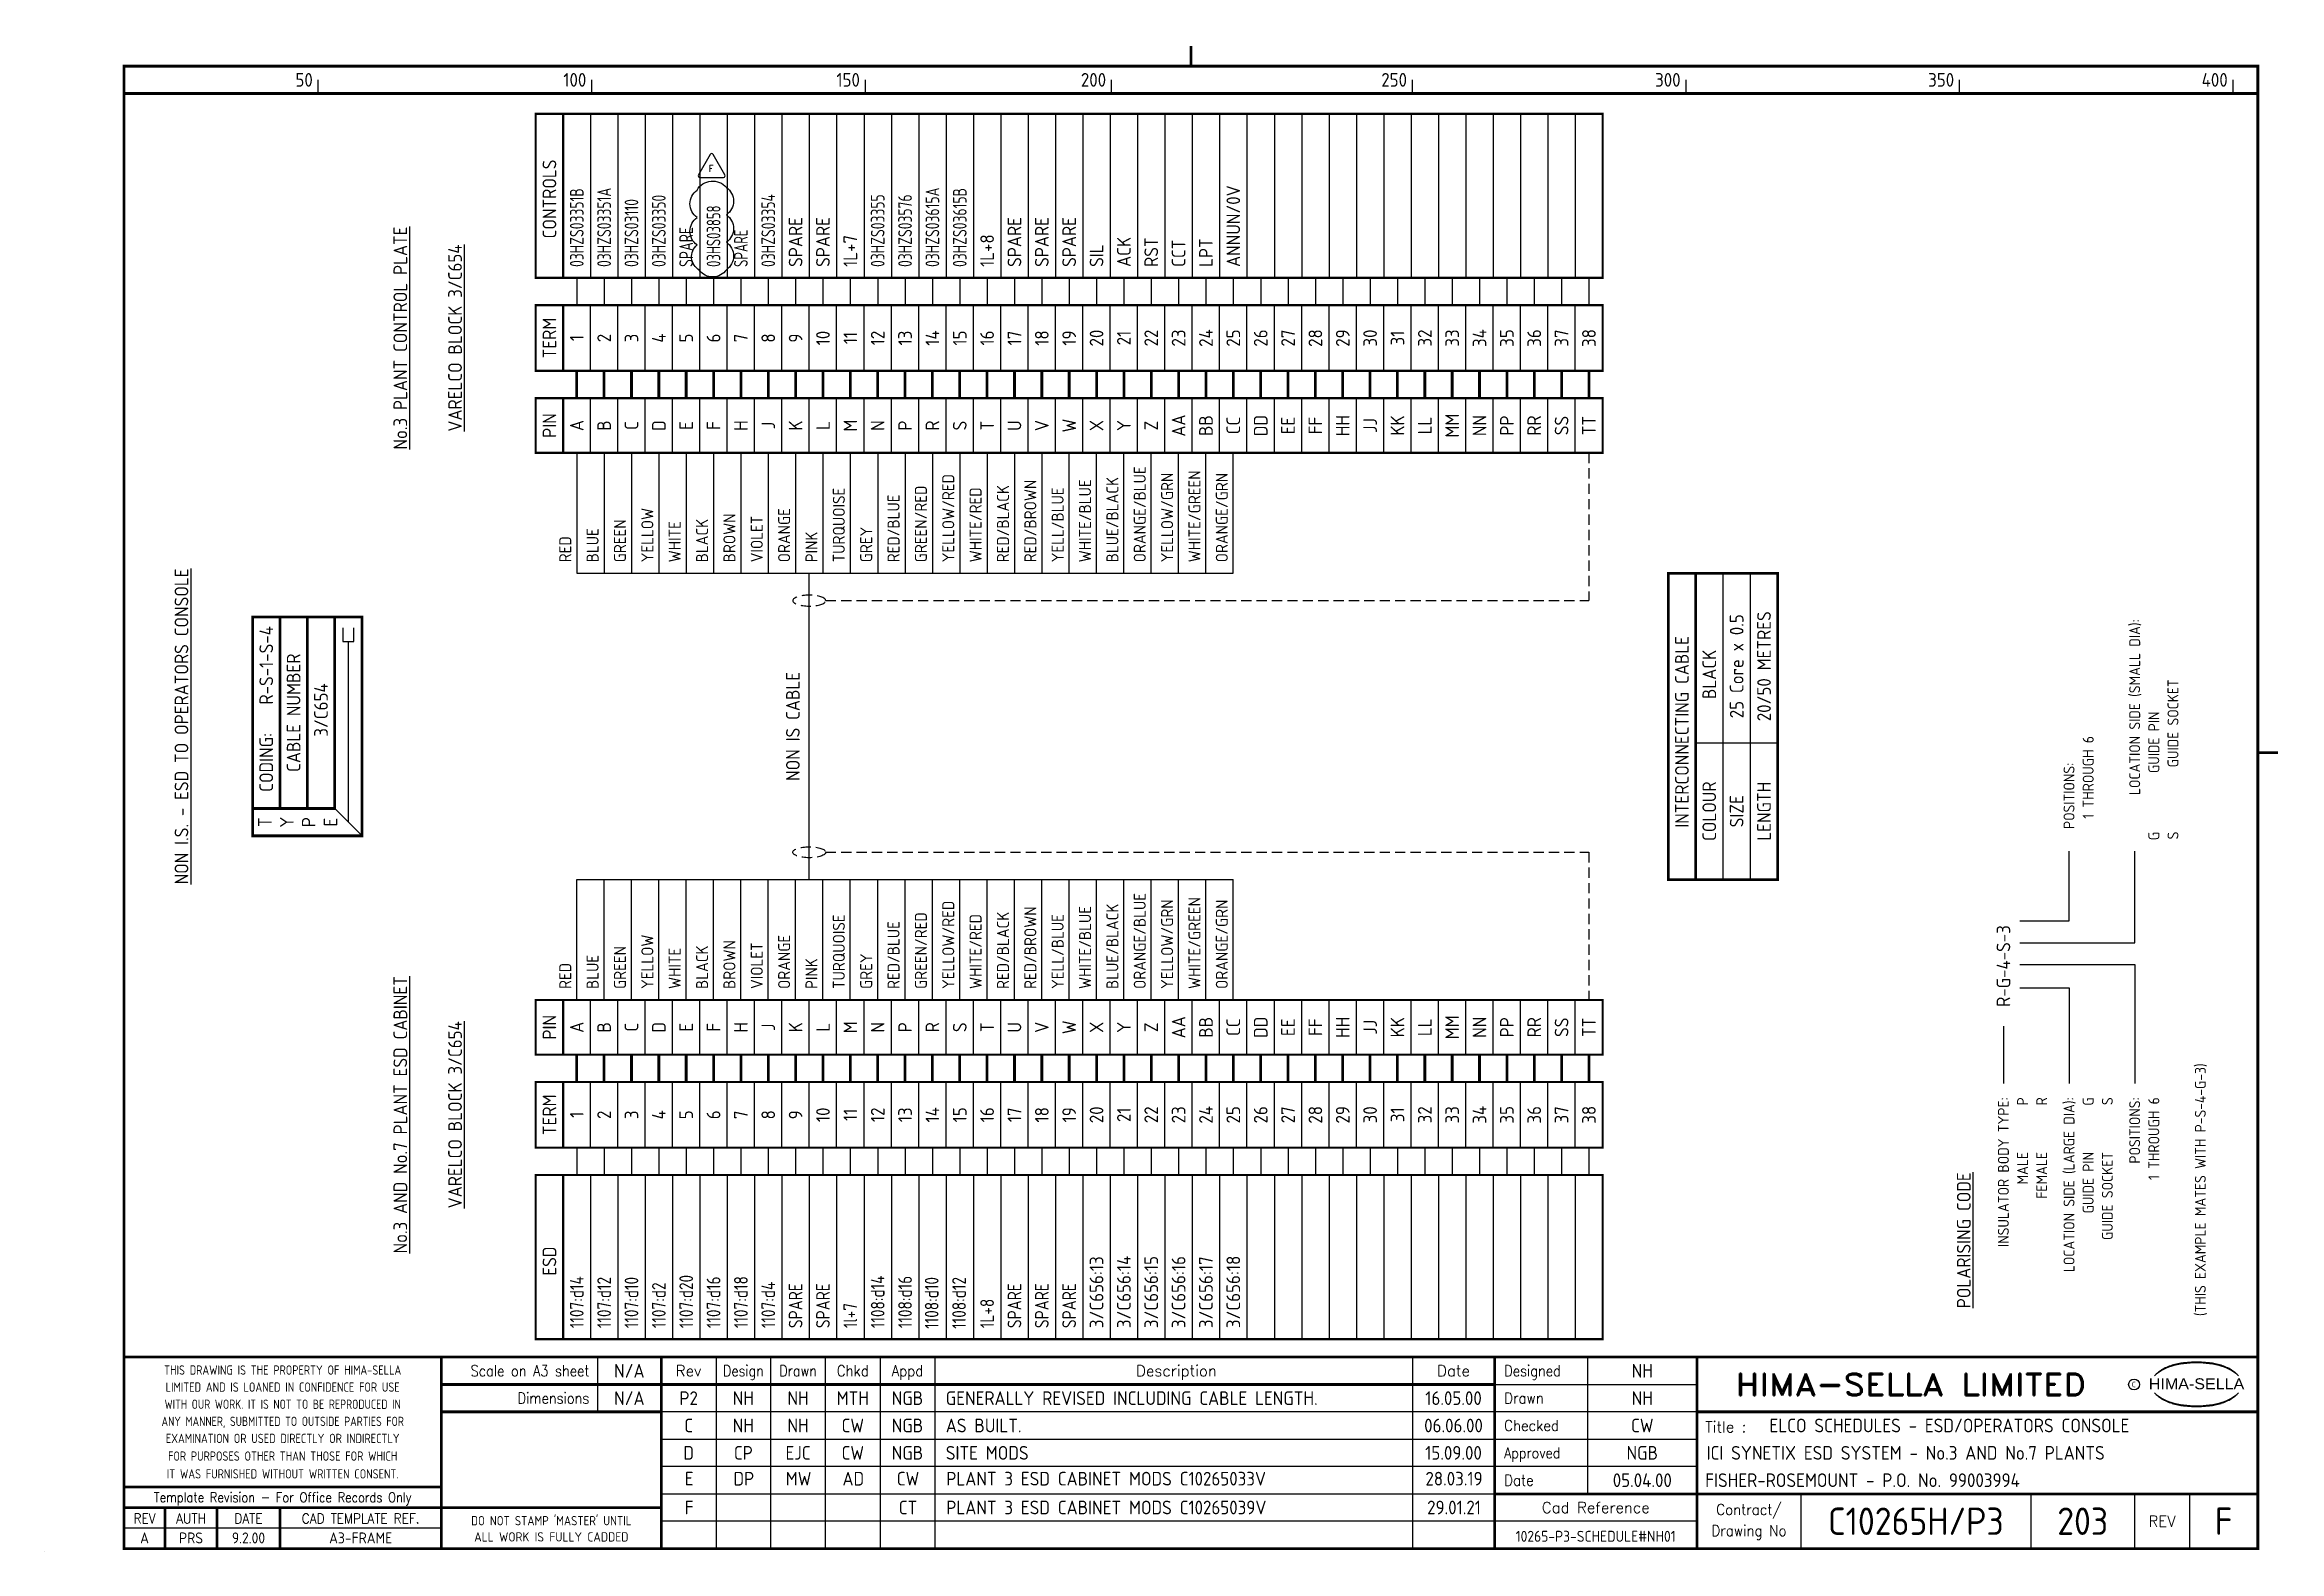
# Model space of a CAD drawing. Extents: x 0 to 408, y 0 to 275.
import ezdxf
from ezdxf.enums import TextEntityAlignment as Align

# ---------------------------------------------------------------- set-up
doc = ezdxf.new("R2010")
doc.units = 0
doc.header["$LTSCALE"] = 0.25
doc.header["$MEASUREMENT"] = 0
doc.linetypes.add('HIDDEN', pattern=[0.375, 0.25, -0.125])
doc.layers.get('0').update_dxf_attribs({"color": 41, "linetype": 'CONTINUOUS'})
for name, color, linetype in [('00-DRG_FRAME', 12, 'CONTINUOUS'), ('01-DRAW', 7, 'CONTINUOUS'), ('04-OUTLINE', 6, 'CONTINUOUS'), ('203', 7, 'CONTINUOUS'), ('203-TEXT', 2, 'CONTINUOUS')]:
    doc.layers.add(name, color=color, linetype=linetype)
doc.styles.add('ARIAL', font='arial.ttf', dxfattribs={"height": 2.5})
doc.styles.add('ISO', font='iso.shx', dxfattribs={"height": 2.5})
doc.styles.add('ROMAND', font='ROMAND')
doc.styles.add('ROMANS', font='romans.shx', dxfattribs={"width": 0.8})

msp = doc.modelspace()

# ---------------------------------------------------------------- texts
at = {"layer": '00-DRG_FRAME', "style": 'ISO'}
for s, p in [('50', (49, 267.75)), ('100', (99, 267.75)), ('150', (149, 267.75)), ('200', (194, 267.75)), ('250', (249, 267.75)), ('300', (299, 267.75)), ('350', (349, 267.75)), ('400', (399, 267.75))]:
    msp.add_text(s, height=2.5, dxfattribs=at).set_placement(p, align=Align.RIGHT)
at = {"layer": '00-DRG_FRAME', "color": 3, "style": 'ISO'}
for s, width, p in [('THIS DRAWING IS THE PROPERTY OF HIMA-SELLA', 0.9, (43.5, 33.14)), ("DO NOT STAMP 'MASTER' UNTIL", 0.95, (92.6, 5.77))]:
    msp.add_text(s, height=1.7, dxfattribs=dict(at, width=width)).set_placement(p, align=Align.MIDDLE)
at = {"layer": '00-DRG_FRAME', "color": 4, "style": 'ROMAND', "width": 0.87}
for s, p in [('Scale on A3 sheet', (99.54, 32)), ('Dimensions', (99.54, 27.01))]:
    msp.add_text(s, height=2, dxfattribs=at).set_placement(p, align=Align.RIGHT)
at = {"layer": '00-DRG_FRAME', "color": 4, "style": 'ROMAND'}
for s, p in [('Rev', (117.7, 32)), ('Description', (206.85, 32)), ('Date', (257.5, 32))]:
    msp.add_text(s, height=2, dxfattribs=at).set_placement(p, align=Align.CENTER)
for s, width, p in [('Design', 0.85, (127.7, 32)), ('Drawn', 0.85, (137.7, 32)), ('Chkd', 0.9, (147.7, 32)), ('Appd', 0.9, (157.7, 32))]:
    msp.add_text(s, height=2, dxfattribs=dict(at, width=width)).set_placement(p, align=Align.CENTER)
for s, width, p in [('Designed', 0.87, (266.75, 32)), ('Drawn', 0.9, (266.75, 27)), ('Checked', 0.9, (266.75, 22)), ('Approved', 0.85, (266.75, 17)), ('Date', 0.9, (266.75, 12))]:
    msp.add_text(s, height=2, dxfattribs=dict(at, width=width)).set_placement(p)
at = {"layer": '00-DRG_FRAME', "color": 3, "style": 'ISO'}
for s, width, p in [('LIMITED AND IS LOANED IN CONFIDENCE FOR USE', 0.9, (43.5, 30.02)), ('ANY MANNER, SUBMITTED TO OUTSIDE PARTIES FOR', 0.87, (43.5, 23.76)), ('WITH OUR WORK. IT IS NOT TO BE REPRODUCED IN', 0.87, (43.5, 26.89)), ('EXAMINATION OR USED DIRECTLY OR INDIRECTLY', 0.9, (43.5, 20.64)), ('FOR PURPOSES OTHER THAN THOSE FOR WHICH', 0.9, (43.5, 17.41)), ('IT WAS FURNISHED WITHOUT WRITTEN CONSENT.', 0.9, (43.5, 14.16))]:
    msp.add_text(s, height=1.7, dxfattribs=dict(at, width=width)).set_placement(p, align=Align.MIDDLE_CENTER)
at = {"layer": '00-DRG_FRAME', "style": 'ROMAND', "width": 1.15}
msp.add_text('HIMA-SELLA LIMITED', height=4, dxfattribs=at).set_placement((341.1, 30.5), align=Align.MIDDLE)
at = {"layer": '00-DRG_FRAME', "color": 3, "style": 'ISO', "width": 0.9}
msp.add_text('C', height=1, dxfattribs=at).set_placement((381.84, 30), align=Align.CENTER)
at = {"layer": '00-DRG_FRAME', "style": 'ARIAL', "width": 1.05}
msp.add_text('HIMA-SELLA', height=2, dxfattribs=at).set_placement((393.3, 29.63), align=Align.CENTER)
at = {"layer": '00-DRG_FRAME', "color": 4, "style": 'ROMAND'}
msp.add_text('Title :', height=2, dxfattribs=at).set_placement((303.5, 21.75))
for s, height, width, p in [('Template Revision - For Office Records Only', 1.8, 0.85, (43.5, 9.62)), ('Contract/', 2, 0.9, (311.5, 7.5)), ('REV', 1.8, 0.9, (18.25, 6)), ('AUTH', 1.8, 0.9, (26.75, 6)), ('DATE', 1.8, 0.9, (37.25, 6)), ('CAD TEMPLATE REF.', 1.8, 0.9, (57.75, 6)), ('Drawing No', 2, 0.9, (311.5, 3.5))]:
    msp.add_text(s, height=height, dxfattribs=dict(at, width=width)).set_placement(p, align=Align.MIDDLE)
for s, p in [('Cad Reference', (283.5, 8)), ('REV', (387, 5.5))]:
    msp.add_text(s, height=2, dxfattribs=at).set_placement(p, align=Align.MIDDLE)
at = {"layer": '00-DRG_FRAME', "color": 41, "style": 'ISO'}
for s, p in [('A', (18.25, 1.45)), ('PRS', (26.75, 1.45)), ('9.2.00', (37.25, 1.45)), ('A3-FRAME', (57.75, 1.45))]:
    msp.add_text(s, height=2, dxfattribs=at).set_placement(p, align=Align.CENTER)
at = {"layer": '00-DRG_FRAME', "color": 3, "style": 'ISO'}
msp.add_text('ALL WORK IS FULLY CADDED', height=1.7, dxfattribs=at).set_placement((92.6, 2.64), align=Align.MIDDLE_CENTER)
at = {"layer": '04-OUTLINE', "style": 'ROMANS', "width": 0.95}
msp.add_text('F', height=1.21, dxfattribs=at).set_placement((121.79, 252.77), align=Align.MIDDLE)
at = {"layer": '203-TEXT', "style": 'ISO'}
for s, p in [('CONTROLS', (92.25, 247.22)), ('%%UNo.3 PLANT CONTROL PLATE', (65, 221.8)), ('%%UVARELCO BLOCK 3/C654', (75, 221.8)), ('PIN', (92.25, 205.8)), ('%%UNON I.S. - ESD TO OPERATORS CONSOLE', (25, 150.8)), ('NON IS CABLE', (136.75, 150.8)), ('R-G-4-S-3', (358, 107)), ('%%UNo.3 AND No.7 PLANT ESD CABINET', (65, 79.8)), ('%%UVARELCO BLOCK 3/C654', (75, 79.8)), ('PIN', (92.25, 95.8)), ('ESD', (92.25, 53.05))]:
    msp.add_text(s, height=2.5, rotation=90, dxfattribs=at).set_placement(p, align=Align.MIDDLE)
for s, width, p in [('03HZS03351A', 0.8, (103.5, 234.8)), ('03HZS03615A', 0.8, (163.5, 234.8)), ('03HZS03351B', 0.8, (98.5, 234.8)), ('03HZS03110', 0.8, (108.5, 234.8)), ('03HZS03350', 0.8, (113.5, 234.8)), ('03HS03858', 0.75, (123.5, 234.8)), ('03HZS03354', 0.8, (133.5, 234.8)), ('03HZS03355', 0.8, (153.5, 234.8)), ('03HZS03576', 0.8, (158.5, 234.8)), ('03HZS03615B', 0.8, (168.5, 234.8)), ('SPARE', 0.8, (118.5, 234.8)), ('SPARE', 0.75, (128.5, 234.8)), ('1107:d14', 0.9, (98.5, 40.8)), ('1107:d12', 0.9, (103.5, 40.8)), ('1107:d10', 0.9, (108.5, 40.8)), ('1107:d20', 0.9, (118.5, 40.8)), ('1107:d16', 0.9, (123.5, 40.8)), ('1107:d18', 0.9, (128.5, 40.8)), ('1107:d4', 0.9, (133.5, 40.8)), ('1108:d14', 0.9, (153.5, 40.8)), ('1108:d16', 0.9, (158.5, 40.8)), ('1108:d10', 0.9, (163.37, 40.67)), ('1108:d12', 0.9, (168.37, 40.67)), ('1107:d2', 0.9, (113.5, 40.8)), ('SPARE', 0.9, (138.5, 40.8)), ('SPARE', 0.9, (143.5, 40.8)), ('1l+7', 0.9, (148.5, 40.8)), ('1L+8', 0.9, (173.5, 40.8)), ('SPARE', 0.9, (178.5, 40.8)), ('SPARE', 0.9, (183.5, 40.8)), ('SPARE', 0.9, (188.5, 40.8))]:
    msp.add_text(s, height=2.5, rotation=90, dxfattribs=dict(at, width=width)).set_placement(p)
for s, height, p in [('ANNUN/0V', 2.5, (218.5, 234.8)), ('SPARE', 2.5, (138.5, 234.8)), ('SPARE', 2.5, (143.5, 234.8)), ('SPARE', 2.5, (178.5, 234.8)), ('SPARE', 2.5, (183.5, 234.8)), ('SPARE', 2.5, (188.5, 234.8)), ('1L+7', 2.5, (148.5, 234.8)), ('1L+8', 2.5, (173.5, 234.8)), ('SIL', 2.5, (193.5, 234.8)), ('ACK', 2.5, (198.5, 234.8)), ('RST', 2.5, (203.5, 234.8)), ('CCT', 2.5, (208.5, 234.8)), ('LPT', 2.5, (213.5, 234.8)), ('YELLOW/RED', 2.2, (166.25, 180.8)), ('BLUE/BLACK', 2.2, (196.25, 180.8)), ('ORANGE/BLUE', 2.2, (201.25, 180.8)), ('YELLOW/GRN', 2.2, (206.25, 180.8)), ('WHITE/GREEN', 2.2, (211.25, 180.8)), ('ORANGE/GRN', 2.2, (216.25, 180.8)), ('TURQUOISE', 2.2, (146.25, 180.8)), ('RED/BLUE', 2.2, (156.25, 180.8)), ('GREEN/RED', 2.2, (161.25, 180.8)), ('WHITE/RED', 2.2, (171.25, 180.8)), ('RED/BLACK', 2.2, (176.25, 180.8)), ('RED/BROWN', 2.2, (181.25, 180.8)), ('YELL/BLUE', 2.2, (186.25, 180.8)), ('WHITE/BLUE', 2.2, (191.25, 180.8)), ('GREEN', 2.2, (106.25, 180.8)), ('YELLOW', 2.2, (111.25, 180.8)), ('WHITE', 2.2, (116.25, 180.8)), ('BLACK', 2.2, (121.25, 180.8)), ('BROWN', 2.2, (126.25, 180.8)), ('VIOLET', 2.2, (131.25, 180.8)), ('ORANGE', 2.2, (136.25, 180.8)), ('RED', 2.2, (96.25, 180.8)), ('BLUE', 2.2, (101.25, 180.8)), ('PINK', 2.2, (141.25, 180.8)), ('GREY', 2.2, (151.25, 180.8)), ('YELLOW/RED', 2.2, (166.25, 102.8)), ('ORANGE/BLUE', 2.2, (201.25, 102.8)), ('YELLOW/GRN', 2.2, (206.25, 102.8)), ('WHITE/GREEN', 2.2, (211.25, 102.8)), ('ORANGE/GRN', 2.2, (216.25, 102.8)), ('TURQUOISE', 2.2, (146.25, 102.8)), ('RED/BLUE', 2.2, (156.25, 102.8)), ('GREEN/RED', 2.2, (161.25, 102.8)), ('WHITE/RED', 2.2, (171.25, 102.8)), ('RED/BLACK', 2.2, (176.25, 102.8)), ('RED/BROWN', 2.2, (181.25, 102.8)), ('YELL/BLUE', 2.2, (186.25, 102.8)), ('WHITE/BLUE', 2.2, (191.25, 102.8)), ('BLUE/BLACK', 2.2, (196.25, 102.8)), ('GREEN', 2.2, (106.25, 102.8)), ('YELLOW', 2.2, (111.25, 102.8)), ('BLACK', 2.2, (121.25, 102.8)), ('BROWN', 2.2, (126.25, 102.8)), ('VIOLET', 2.2, (131.25, 102.8)), ('ORANGE', 2.2, (136.25, 102.8)), ('RED', 2.2, (96.25, 102.8)), ('BLUE', 2.2, (101.25, 102.8)), ('WHITE', 2.2, (116.25, 102.8)), ('PINK', 2.2, (141.25, 102.8)), ('GREY', 2.2, (151.25, 102.8)), (' %%UPOLARISING CODE', 2.5, (352, 43)), ('3/C656:13', 2.5, (193.5, 40.8)), ('3/C656:14', 2.5, (198.5, 40.8)), ('3/C656:15', 2.5, (203.5, 40.8)), ('3/C656:16', 2.5, (208.5, 40.8)), ('3/C656:17', 2.5, (213.5, 40.8)), ('3/C656:18', 2.5, (218.5, 40.8))]:
    msp.add_text(s, height=height, rotation=90, dxfattribs=at).set_placement(p)
for s, p in [('TERM', (92.25, 221.8)), ('1', (97.25, 221.8)), ('2', (102.25, 221.8)), ('3', (107.25, 221.8)), ('4', (112.25, 221.8)), ('5', (117.25, 221.8)), ('6', (122.25, 221.8)), ('7', (127.25, 221.8)), ('8', (132.25, 221.8)), ('9', (137.25, 221.8)), ('10', (142.25, 221.8)), ('11', (147.25, 221.8)), ('12', (152.25, 221.8)), ('13', (157.25, 221.8)), ('14', (162.25, 221.8)), ('15', (167.25, 221.8)), ('16', (172.25, 221.8)), ('17', (177.25, 221.8)), ('18', (182.25, 221.8)), ('19', (187.25, 221.8)), ('A', (97.25, 205.8)), ('B', (102.25, 205.8)), ('C', (107.25, 205.8)), ('D', (112.25, 205.8)), ('E', (117.25, 205.8)), ('F', (122.25, 205.8)), ('H', (127.25, 205.8)), ('J', (132.25, 205.8)), ('K', (137.25, 205.8)), ('L', (142.25, 205.8)), ('M', (147.25, 205.8)), ('N', (152.25, 205.8)), ('P', (157.25, 205.8)), ('R', (162.25, 205.8)), ('S', (167.25, 205.8)), ('T', (172.25, 205.8)), ('U', (177.25, 205.8)), ('V', (182.25, 205.8)), ('W', (187.25, 205.8)), ('CABLE NUMBER', (45.5, 153.3)), ('INTERCONNECTING CABLE', (299.25, 149.8)), ('COLOUR', (304.25, 135.3)), ('LENGTH', (314.25, 135.3)), ('SIZE', (309.25, 135.3)), ('T', (40.25, 133.3)), ('Y', (44.25, 133.3)), ('P', (48.25, 133.3)), ('E', (52.25, 133.3)), ('A', (97.25, 95.8)), ('B', (102.25, 95.8)), ('C', (107.25, 95.8)), ('D', (112.25, 95.8)), ('E', (117.25, 95.8)), ('F', (122.25, 95.8)), ('H', (127.25, 95.8)), ('J', (132.25, 95.8)), ('K', (137.25, 95.8)), ('L', (142.25, 95.8)), ('M', (147.25, 95.8)), ('N', (152.25, 95.8)), ('P', (157.25, 95.8)), ('R', (162.25, 95.8)), ('S', (167.25, 95.8)), ('T', (172.25, 95.8)), ('U', (177.25, 95.8)), ('V', (182.25, 95.8)), ('W', (187.25, 95.8)), ('TERM', (92.25, 79.8)), ('1', (97.25, 79.8)), ('2', (102.25, 79.8)), ('3', (107.25, 79.8)), ('4', (112.25, 79.8)), ('5', (117.25, 79.8)), ('6', (122.25, 79.8)), ('7', (127.25, 79.8)), ('8', (132.25, 79.8)), ('9', (137.25, 79.8)), ('10', (142.25, 79.8)), ('11', (147.25, 79.8)), ('12', (152.25, 79.8)), ('13', (157.25, 79.8)), ('14', (162.25, 79.8)), ('15', (167.25, 79.8)), ('16', (172.25, 79.8)), ('17', (177.25, 79.8)), ('18', (182.25, 79.8)), ('19', (187.25, 79.8))]:
    msp.add_text(s, height=2.5, rotation=90, dxfattribs=at).set_placement(p, align=Align.MIDDLE_CENTER)
for s, p in [('20', (193.5, 221.8)), ('21', (198.5, 221.8)), ('22', (203.5, 221.8)), ('23', (208.5, 221.8)), ('24', (213.5, 221.8)), ('25', (218.5, 221.8)), ('26', (223.5, 221.8)), ('27', (228.5, 221.8)), ('28', (233.5, 221.8)), ('29', (238.5, 221.8)), ('30', (243.5, 221.8)), ('31', (248.5, 221.8)), ('32', (253.5, 221.8)), ('33', (258.5, 221.8)), ('34', (263.5, 221.8)), ('35', (268.5, 221.8)), ('36', (273.5, 221.8)), ('37', (278.5, 221.8)), ('38', (283.5, 221.8)), ('X', (193.5, 205.8)), ('Y', (198.5, 205.8)), ('Z', (203.5, 205.8)), ('AA', (208.5, 205.8)), ('BB', (213.5, 205.8)), ('CC', (218.5, 205.8)), ('DD', (223.5, 205.8)), ('EE', (228.5, 205.8)), ('FF', (233.5, 205.8)), ('HH', (238.5, 205.8)), ('JJ', (243.5, 205.8)), ('KK', (248.5, 205.8)), ('LL', (253.5, 205.8)), ('MM', (258.5, 205.8)), ('NN', (263.5, 205.8)), ('PP', (268.5, 205.8)), ('RR', (273.5, 205.8)), ('SS', (278.5, 205.8)), ('TT', (283.5, 205.8)), ('20/50 METRES', (315.5, 161.8)), ('25 Core x 0.5', (310.5, 161.8)), ('BLACK', (305.5, 160.3)), ('3/C654', (51.75, 153.8)), ('X', (193.5, 95.8)), ('Y', (198.5, 95.8)), ('Z', (203.5, 95.8)), ('AA', (208.5, 95.8)), ('BB', (213.5, 95.8)), ('CC', (218.5, 95.8)), ('DD', (223.5, 95.8)), ('EE', (228.5, 95.8)), ('FF', (233.5, 95.8)), ('HH', (238.5, 95.8)), ('JJ', (243.5, 95.8)), ('KK', (248.5, 95.8)), ('LL', (253.5, 95.8)), ('MM', (258.5, 95.8)), ('NN', (263.5, 95.8)), ('PP', (268.5, 95.8)), ('RR', (273.5, 95.8)), ('SS', (278.5, 95.8)), ('TT', (283.5, 95.8)), ('20', (193.5, 79.8)), ('21', (198.5, 79.8)), ('22', (203.5, 79.8)), ('23', (208.5, 79.8)), ('24', (213.5, 79.8)), ('25', (218.5, 79.8)), ('26', (223.5, 79.8)), ('27', (228.5, 79.8)), ('28', (233.5, 79.8)), ('29', (238.5, 79.8)), ('30', (243.5, 79.8)), ('31', (248.5, 79.8)), ('32', (253.5, 79.8)), ('33', (258.5, 79.8)), ('34', (263.5, 79.8)), ('35', (268.5, 79.8)), ('36', (273.5, 79.8)), ('37', (278.5, 79.8)), ('38', (283.5, 79.8))]:
    msp.add_text(s, height=2.5, rotation=90, dxfattribs=at).set_placement(p, align=Align.CENTER)
for s, p in [('R-S-1-S-4', (41.75, 169.14)), ('CODING:', (41.75, 149.61))]:
    msp.add_text(s, height=2.5, rotation=90, dxfattribs=at).set_placement(p, align=Align.RIGHT)
for s, p in [('LOCATION SIDE (SMALL DIA):', (382, 170.39)), ('GUIDE SOCKET', (389, 159.41)), ('GUIDE PIN', (385.5, 153.52)), ('1 THROUGH 6', (373.5, 149.04)), ('POSITIONS:', (370, 144.17)), ('G', (385.5, 131.52)), ('S', (389, 131.57)), ('INSULATOR BODY TYPE:', (358, 83)), ('P', (361.5, 83)), ('R', (365, 83)), ('LOCATION SIDE (LARGE DIA):', (370, 83)), ('G', (373.5, 83)), ('S', (377, 83)), ('POSITIONS:', (382, 83)), ('1 THROUGH 6', (385.5, 83)), ('MALE', (361.5, 73)), ('FEMALE', (365, 73)), ('GUIDE PIN', (373.5, 73)), ('GUIDE SOCKET', (377, 73))]:
    msp.add_text(s, height=2, rotation=90, dxfattribs=at).set_placement(p, align=Align.MIDDLE_RIGHT)
msp.add_text('(THIS EXAMPLE MATES WITH P-S-4-G-3)', height=2, rotation=90, dxfattribs=at).set_placement((394, 43), align=Align.MIDDLE_LEFT)

# ---------------------------------------------------------------- blocks, each defined once
blk = doc.blocks.new('A3-TITLE')
at = {"style": 'ISO'}
blk.add_attdef('TITLE_1', (318.75, 21.75), '', height=2.5, dxfattribs=at)
for tag, p in [('DRGNO', (372.5, 3)), ('REV.', (398.25, 3))]:
    blk.add_attdef(tag, text='', height=5, dxfattribs=at).set_placement(p, align=Align.CENTER)
blk = doc.blocks.new('A3-REVA')
at = {"style": 'ISO'}
for tag, p in [('DESIGNED', (292, 31.75)), ('A', (117.7, 26.75)), ('DES', (127.7, 26.75)), ('DRN', (137.7, 26.75)), ('CHKD', (147.7, 26.75)), ('APPD', (157.7, 26.75)), ('DATE', (258, 26.75)), ('DRAWN', (292, 26.75)), ('CHECKED', (292, 21.75)), ('APPD', (292, 16.75)), ('DATE', (292, 11.75))]:
    blk.add_attdef(tag, text='', height=2.5, dxfattribs=at).set_placement(p, align=Align.CENTER)
blk.add_attdef('DESCRIPTION', (164.7, 26.75), '', height=2.5, dxfattribs=at)
blk = doc.blocks.new('A3-CONTRACT')
at = {"style": 'ISO'}
for tag, height, p in [('SCALE', 2.5, (106.86, 31.75)), ('DIMS', 2.5, (106.86, 26.75)), ('CAD-REF', 2.5, (282, 1.75)), ('CONTRACT', 5, (342, 3))]:
    blk.add_attdef(tag, text='', height=height, dxfattribs=at).set_placement(p, align=Align.CENTER)
for tag, p in [('TITLE_2', (303.75, 16.75)), ('TITLE_3', (303.5, 11.75))]:
    blk.add_attdef(tag, p, '', height=2.5, dxfattribs=at)
blk = doc.blocks.new('A3-REVB')
at = {"style": 'ISO'}
for tag, p in [('B', (117.7, 21.75)), ('DES', (127.7, 21.75)), ('DRN', (137.7, 21.75)), ('CHKD', (147.7, 21.75)), ('APPD', (157.7, 21.75)), ('DATE', (258, 21.75))]:
    blk.add_attdef(tag, text='', height=2.5, dxfattribs=at).set_placement(p, align=Align.CENTER)
blk.add_attdef('DESCRIPTION', (164.7, 21.75), '', height=2.5, dxfattribs=at)

# ---------------------------------------------------------------- linework, layer by layer
at = {"layer": '00-DRG_FRAME'}
for p, q in [((50, 266.5), (50, 269)), ((100, 266.5), (100, 269)), ((150, 266.5), (150, 269)), ((195, 266.5), (195, 269)), ((250, 266.5), (250, 269)), ((300, 266.5), (300, 269)), ((350, 266.5), (350, 269)), ((400, 266.5), (400, 269)), ((101.01, 35.5), (101.01, 25.5)), ((122.7, 35.5), (122.7, 0.5)), ((132.7, 0.5), (132.7, 35.5)), ((142.7, 0.5), (142.7, 35.5)), ((152.7, 35.5), (152.7, 0.5)), ((162.7, 35.5), (162.7, 0.5)), ((250, 35.5), (250, 0.5)), ((282, 35.5), (282, 10.5)), ((265, 30.5), (302, 30.5)), ((302, 25.5), (112.7, 25.5)), ((112.7, 20.5), (302, 20.5)), ((302, 15.5), (112.7, 15.5)), ((112.7, 10.5), (265, 10.5)), ((321, 10.5), (321, 0.5)), ((363, 10.5), (363, 0.5)), ((382, 0.5), (382, 10.5)), ((392, 10.5), (392, 0.5)), ((72.5, 4.25), (14.5, 4.25)), ((302, 5.5), (112.7, 5.5)), ((0, 0), (0, 0.03))]:
    msp.add_line(p, q, dxfattribs=at)
at = {"layer": '00-DRG_FRAME', "const_width": 0.5}
for points in [[(209.5, 271.5), (209.5, 275.18)], [(209.5, 271.5), (209.5, 275.18)], [(14.5, 266.5), (404.5, 266.5)], [(404.5, 146), (408.18, 146)], [(404.5, 35.5), (14.5, 35.5)], [(72.5, 0.5), (72.5, 35.5)], [(112.7, 0.5), (112.7, 35.5)], [(265, 35.5), (265, 0.5)], [(302, 0.5), (302, 35.5)], [(265, 30.5), (72.5, 30.5)], [(112.7, 25.5), (72.5, 25.5)], [(404.5, 25.5), (302, 25.5)], [(14.5, 11.75), (72.5, 11.75)], [(14.5, 8), (72.5, 8)], [(22, 0.5), (22, 8)], [(31.5, 0.5), (31.5, 8)], [(43, 0.5), (43, 8)], [(112.7, 8), (72.5, 8)], [(265, 10.5), (404.5, 10.5)]]:
    msp.add_lwpolyline(points, dxfattribs=at)
msp.add_lwpolyline([(14.5, 0.5), (404.5, 0.5), (404.5, 271.5), (14.5, 271.5)], close=True, dxfattribs=at)
at = {"layer": '00-DRG_FRAME', "color": 3}
msp.add_circle((381.88, 30.5), 1, dxfattribs=at)
for centre, radius, start, end in [((390.6, 26.83), 7.24, 106.0532, 133.5024), ((390.11, 28.1), 5.98, 122.244, 131.6154), ((389.75, 28.78), 5.21, 111.8206, 122.8668), ((391.78, 24.7), 9.76, 107.5931, 113.9452), ((393.1, 18.5), 15.94, 89.2698, 106.3911), ((392.1, 23.52), 10.99, 96.0146, 107.3203), ((393.29, 16.31), 18.28, 92.8917, 97.3734), ((393.24, 18.86), 15.73, 89.7805, 93.1738), ((393.36, 18.86), 15.73, 86.8262, 90.2195), ((393.51, 18.5), 15.94, 73.6089, 90.7302), ((393.31, 16.31), 18.28, 82.6266, 87.1083), ((394.51, 23.52), 10.99, 72.6797, 83.9854), ((394.83, 24.7), 9.76, 66.0548, 72.4069), ((396, 26.83), 7.24, 46.4976, 73.9468), ((396.85, 28.78), 5.21, 57.1332, 68.1794), ((396.49, 28.1), 5.98, 48.3846, 57.756), ((390.88, 27.01), 7.3, 130.419, 136.057), ((390.6, 34.23), 7.24, 226.4976, 253.9468), ((390.88, 34.04), 7.3, 223.943, 229.581), ((396, 34.23), 7.24, 286.0532, 313.5024), ((395.73, 27.01), 7.3, 43.943, 49.581), ((395.73, 34.04), 7.3, 310.419, 316.057), ((390.11, 32.96), 5.98, 228.3846, 237.756), ((389.75, 32.28), 5.21, 237.1332, 248.1794), ((391.78, 36.36), 9.76, 246.0548, 252.4069), ((393.1, 42.56), 15.94, 253.6089, 270.7302), ((392.1, 37.54), 10.99, 252.6797, 263.9854), ((393.29, 44.75), 18.28, 262.6266, 267.1083), ((393.24, 42.19), 15.73, 266.8262, 270.2195), ((393.51, 42.56), 15.94, 269.2698, 286.3911), ((393.36, 42.19), 15.73, 269.7805, 273.1738), ((393.31, 44.75), 18.28, 272.8917, 277.3734), ((394.51, 37.54), 10.99, 276.0146, 287.3203), ((394.83, 36.36), 9.76, 287.5931, 293.9452), ((396.85, 32.28), 5.21, 291.8206, 302.8668), ((396.49, 32.96), 5.98, 302.244, 311.6154)]:
    msp.add_arc(centre, radius, start, end, dxfattribs=at)
at = {"layer": '01-DRAW', "color": 6}
msp.add_lwpolyline([(124.59, 249.34, -0.520567), (124.59, 244.32, -0.520567), (124.59, 239.31, -0.520567), (124.59, 234.29, -0.520567), (119.65, 234.21, -0.520567), (119.24, 238.81, -0.520567), (119.24, 243.83, -0.520567), (119.24, 248.84, -0.520567)], format="xyb", close=True, dxfattribs=at)
at = {"layer": '04-OUTLINE'}
msp.add_lwpolyline([(121.64, 255.38), (119.47, 251.63, 0.57735), (119.74, 251.16), (124.07, 251.16, 0.57735), (124.34, 251.63), (122.18, 255.38, 0.57735)], format="xyb", close=True, dxfattribs=at)
at = {"layer": '203'}
for p, q in [((89.75, 262.8), (89.75, 232.8)), ((94.75, 262.8), (94.75, 232.8)), ((99.75, 262.8), (99.75, 232.8)), ((104.75, 262.8), (104.75, 232.8)), ((109.75, 262.8), (109.75, 232.8)), ((114.75, 262.8), (114.75, 232.8)), ((119.75, 262.8), (119.75, 232.8)), ((124.75, 262.8), (124.75, 232.8)), ((129.75, 262.8), (129.75, 232.8)), ((134.75, 262.8), (134.75, 232.8)), ((139.75, 262.8), (139.75, 232.8)), ((144.75, 262.8), (144.75, 232.8)), ((149.75, 262.8), (149.75, 232.8)), ((154.75, 262.8), (154.75, 232.8)), ((159.75, 262.8), (159.75, 232.8)), ((164.75, 262.8), (164.75, 232.8)), ((169.75, 262.8), (169.75, 232.8)), ((174.75, 262.8), (174.75, 232.8)), ((179.75, 262.8), (179.75, 232.8)), ((184.75, 262.8), (184.75, 232.8)), ((189.75, 262.8), (189.75, 232.8)), ((194.75, 262.8), (194.75, 232.8)), ((199.75, 262.8), (199.75, 232.8)), ((204.75, 262.8), (204.75, 232.8)), ((209.75, 262.8), (209.75, 232.8)), ((214.75, 262.8), (214.75, 232.8)), ((219.75, 262.8), (219.75, 232.8)), ((224.75, 262.8), (224.75, 232.8)), ((229.75, 262.8), (229.75, 232.8)), ((234.75, 262.8), (234.75, 232.8)), ((239.75, 262.8), (239.75, 232.8)), ((244.75, 262.8), (244.75, 232.8)), ((249.75, 262.8), (249.75, 232.8)), ((254.75, 262.8), (254.75, 232.8)), ((259.75, 262.8), (259.75, 232.8)), ((264.75, 262.8), (264.75, 232.8)), ((269.75, 262.8), (269.75, 232.8)), ((274.75, 262.8), (274.75, 232.8)), ((279.75, 262.8), (279.75, 232.8)), ((284.75, 262.8), (284.75, 237.8)), ((97.25, 232.8), (97.25, 227.8)), ((102.25, 232.8), (102.25, 227.8)), ((107.25, 232.8), (107.25, 227.8)), ((112.25, 232.8), (112.25, 227.8)), ((117.25, 232.8), (117.25, 227.8)), ((122.25, 232.8), (122.25, 227.8)), ((127.25, 232.8), (127.25, 227.8)), ((132.25, 232.8), (132.25, 227.8)), ((137.25, 232.8), (137.25, 227.8)), ((142.25, 232.8), (142.25, 227.8)), ((147.25, 232.8), (147.25, 227.8)), ((152.25, 232.8), (152.25, 227.8)), ((157.25, 232.8), (157.25, 227.8)), ((162.25, 232.8), (162.25, 227.8)), ((167.25, 232.8), (167.25, 227.8)), ((172.25, 232.8), (172.25, 227.8)), ((177.25, 232.8), (177.25, 227.8)), ((182.25, 232.8), (182.25, 227.8)), ((187.25, 232.8), (187.25, 227.8)), ((192.25, 232.8), (192.25, 227.8)), ((197.25, 232.8), (197.25, 227.8)), ((202.25, 232.8), (202.25, 227.8)), ((207.25, 232.8), (207.25, 227.8)), ((212.25, 232.8), (212.25, 227.8)), ((217.25, 232.8), (217.25, 227.8)), ((222.25, 232.8), (222.25, 227.8)), ((227.25, 232.8), (227.25, 227.8)), ((232.25, 232.8), (232.25, 227.8)), ((237.25, 232.8), (237.25, 227.8)), ((242.25, 232.8), (242.25, 227.8)), ((247.25, 232.8), (247.25, 227.8)), ((252.25, 232.8), (252.25, 227.8)), ((257.25, 232.8), (257.25, 227.8)), ((262.25, 232.8), (262.25, 227.8)), ((267.25, 232.8), (267.25, 227.8)), ((272.25, 232.8), (272.25, 227.8)), ((277.25, 232.8), (277.25, 227.8)), ((282.25, 232.8), (282.25, 227.8)), ((89.75, 215.8), (89.75, 227.8)), ((94.75, 227.8), (94.75, 215.8)), ((99.75, 215.8), (99.75, 227.8)), ((104.75, 215.8), (104.75, 227.8)), ((109.75, 215.8), (109.75, 227.8)), ((114.75, 215.8), (114.75, 227.8)), ((119.75, 215.8), (119.75, 227.8)), ((124.75, 215.8), (124.75, 227.8)), ((129.75, 215.8), (129.75, 227.8)), ((134.75, 215.8), (134.75, 227.8)), ((139.75, 215.8), (139.75, 227.8)), ((144.75, 215.8), (144.75, 227.8)), ((149.75, 215.8), (149.75, 227.8)), ((154.75, 215.8), (154.75, 227.8)), ((159.75, 215.8), (159.75, 227.8)), ((164.75, 215.8), (164.75, 227.8)), ((169.75, 215.8), (169.75, 227.8)), ((174.75, 215.8), (174.75, 227.8)), ((179.75, 215.8), (179.75, 227.8)), ((184.75, 215.8), (184.75, 227.8)), ((189.75, 215.8), (189.75, 227.8)), ((194.75, 215.8), (194.75, 227.8)), ((199.75, 215.8), (199.75, 227.8)), ((204.75, 215.8), (204.75, 227.8)), ((209.75, 215.8), (209.75, 227.8)), ((214.75, 215.8), (214.75, 227.8)), ((219.75, 215.8), (219.75, 227.8)), ((224.75, 215.8), (224.75, 227.8)), ((229.75, 215.8), (229.75, 227.8)), ((234.75, 215.8), (234.75, 227.8)), ((239.75, 215.8), (239.75, 227.8)), ((244.75, 215.8), (244.75, 227.8)), ((249.75, 215.8), (249.75, 227.8)), ((254.75, 215.8), (254.75, 227.8)), ((259.75, 215.8), (259.75, 227.8)), ((264.75, 215.8), (264.75, 227.8)), ((269.75, 215.8), (269.75, 227.8)), ((274.75, 215.8), (274.75, 227.8)), ((279.75, 215.8), (279.75, 227.8)), ((284.75, 215.8), (284.75, 227.8)), ((89.75, 200.8), (89.75, 210.8)), ((94.75, 210.8), (94.75, 200.8)), ((99.75, 200.8), (99.75, 210.8)), ((104.75, 200.8), (104.75, 210.8)), ((109.75, 200.8), (109.75, 210.8)), ((114.75, 200.8), (114.75, 210.8)), ((119.75, 200.8), (119.75, 210.8)), ((124.75, 200.8), (124.75, 210.8)), ((129.75, 200.8), (129.75, 210.8)), ((134.75, 200.8), (134.75, 210.8)), ((139.75, 200.8), (139.75, 210.8)), ((144.75, 200.8), (144.75, 210.8)), ((149.75, 200.8), (149.75, 210.8)), ((154.75, 200.8), (154.75, 210.8)), ((159.75, 200.8), (159.75, 210.8)), ((164.75, 200.8), (164.75, 210.8)), ((169.75, 200.8), (169.75, 210.8)), ((174.75, 200.8), (174.75, 210.8)), ((179.75, 200.8), (179.75, 210.8)), ((184.75, 200.8), (184.75, 210.8)), ((189.75, 200.8), (189.75, 210.8)), ((194.75, 200.8), (194.75, 210.8)), ((199.75, 200.8), (199.75, 210.8)), ((204.75, 200.8), (204.75, 210.8)), ((209.75, 200.8), (209.75, 210.8)), ((214.75, 200.8), (214.75, 210.8)), ((219.75, 200.8), (219.75, 210.8)), ((224.75, 200.8), (224.75, 210.8)), ((229.75, 200.8), (229.75, 210.8)), ((234.75, 200.8), (234.75, 210.8)), ((239.75, 200.8), (239.75, 210.8)), ((244.75, 200.8), (244.75, 210.8)), ((249.75, 200.8), (249.75, 210.8)), ((254.75, 200.8), (254.75, 210.8)), ((259.75, 200.8), (259.75, 210.8)), ((264.75, 200.8), (264.75, 210.8)), ((269.75, 200.8), (269.75, 210.8)), ((274.75, 200.8), (274.75, 210.8)), ((279.75, 200.8), (279.75, 210.8)), ((284.75, 200.8), (284.75, 210.8)), ((97.25, 200.8), (97.25, 178.8)), ((102.25, 200.8), (102.25, 178.8)), ((107.25, 200.8), (107.25, 178.8)), ((112.25, 200.8), (112.25, 178.8)), ((117.25, 200.8), (117.25, 178.8)), ((122.25, 200.8), (122.25, 178.8)), ((127.25, 200.8), (127.25, 178.8)), ((132.25, 200.8), (132.25, 178.8)), ((137.25, 200.8), (137.25, 178.8)), ((142.25, 200.8), (142.25, 178.8)), ((147.25, 200.8), (147.25, 178.8)), ((152.25, 200.8), (152.25, 178.8)), ((157.25, 200.8), (157.25, 178.8)), ((162.25, 200.8), (162.25, 178.8)), ((167.25, 200.8), (167.25, 178.8)), ((172.25, 200.8), (172.25, 178.8)), ((177.25, 200.8), (177.25, 178.8)), ((182.25, 200.8), (182.25, 178.8)), ((187.25, 178.8), (187.25, 200.8)), ((192.25, 178.8), (192.25, 200.8)), ((197.25, 178.8), (197.25, 200.8)), ((202.25, 178.8), (202.25, 200.8)), ((207.25, 178.8), (207.25, 200.8)), ((212.25, 178.8), (212.25, 200.8)), ((217.25, 178.8), (217.25, 200.8)), ((97.25, 178.8), (217.25, 178.8)), ((139.75, 122.8), (139.75, 178.8)), ((306.75, 178.8), (306.75, 122.8)), ((311.75, 122.8), (311.75, 178.8)), ((54.5, 168.8), (54.5, 166.3)), ((56.5, 166.3), (56.5, 168.8)), ((54.5, 166.3), (56.5, 166.3)), ((55.5, 133.3), (55.5, 166.3)), ((301.75, 147.8), (316.75, 147.8)), ((58, 130.8), (53, 135.8)), ((370, 115.25), (370, 128)), ((382, 111.25), (382, 128)), ((97.25, 122.8), (217.25, 122.8)), ((97.25, 100.8), (97.25, 122.8)), ((102.25, 100.8), (102.25, 122.8)), ((107.25, 100.8), (107.25, 122.8)), ((112.25, 100.8), (112.25, 122.8)), ((117.25, 100.8), (117.25, 122.8)), ((122.25, 100.8), (122.25, 122.8)), ((127.25, 100.8), (127.25, 122.8)), ((132.25, 100.8), (132.25, 122.8)), ((137.25, 100.8), (137.25, 122.8)), ((142.25, 100.8), (142.25, 122.8)), ((147.25, 100.8), (147.25, 122.8)), ((152.25, 100.8), (152.25, 122.8)), ((157.25, 100.8), (157.25, 122.8)), ((162.25, 100.8), (162.25, 122.8)), ((167.25, 100.8), (167.25, 122.8)), ((172.25, 100.8), (172.25, 122.8)), ((177.25, 100.8), (177.25, 122.8)), ((182.25, 100.8), (182.25, 122.8)), ((187.25, 100.8), (187.25, 122.8)), ((192.25, 100.8), (192.25, 122.8)), ((197.25, 100.8), (197.25, 122.8)), ((202.25, 100.8), (202.25, 122.8)), ((207.25, 100.8), (207.25, 122.8)), ((212.25, 100.8), (212.25, 122.8)), ((217.25, 100.8), (217.25, 122.8)), ((361, 115.25), (370, 115.25)), ((361, 111.25), (382, 111.25)), ((361, 107.25), (382, 107.25)), ((382, 107.25), (382, 85.5)), ((361, 103), (370, 103)), ((370, 103), (370, 85.5)), ((89.75, 90.8), (89.75, 100.8)), ((94.75, 100.8), (94.75, 90.8)), ((99.75, 90.8), (99.75, 100.8)), ((104.75, 90.8), (104.75, 100.8)), ((109.75, 90.8), (109.75, 100.8)), ((114.75, 90.8), (114.75, 100.8)), ((119.75, 90.8), (119.75, 100.8)), ((124.75, 90.8), (124.75, 100.8)), ((129.75, 90.8), (129.75, 100.8)), ((134.75, 90.8), (134.75, 100.8)), ((139.75, 90.8), (139.75, 100.8)), ((144.75, 90.8), (144.75, 100.8)), ((149.75, 90.8), (149.75, 100.8)), ((154.75, 90.8), (154.75, 100.8)), ((159.75, 90.8), (159.75, 100.8)), ((164.75, 90.8), (164.75, 100.8)), ((169.75, 90.8), (169.75, 100.8)), ((174.75, 90.8), (174.75, 100.8)), ((179.75, 90.8), (179.75, 100.8)), ((184.75, 90.8), (184.75, 100.8)), ((189.75, 90.8), (189.75, 100.8)), ((194.75, 90.8), (194.75, 100.8)), ((199.75, 90.8), (199.75, 100.8)), ((204.75, 90.8), (204.75, 100.8)), ((209.75, 90.8), (209.75, 100.8)), ((214.75, 90.8), (214.75, 100.8)), ((219.75, 90.8), (219.75, 100.8)), ((224.75, 90.8), (224.75, 100.8)), ((229.75, 90.8), (229.75, 100.8)), ((234.75, 90.8), (234.75, 100.8)), ((239.75, 90.8), (239.75, 100.8)), ((244.75, 90.8), (244.75, 100.8)), ((249.75, 90.8), (249.75, 100.8)), ((254.75, 90.8), (254.75, 100.8)), ((259.75, 90.8), (259.75, 100.8)), ((264.75, 90.8), (264.75, 100.8)), ((269.75, 90.8), (269.75, 100.8)), ((274.75, 90.8), (274.75, 100.8)), ((279.75, 90.8), (279.75, 100.8)), ((284.75, 100.8), (284.75, 90.8)), ((284.75, 90.8), (284.75, 100.8)), ((358, 96), (358, 85.5)), ((99.75, 73.8), (99.75, 85.8)), ((104.75, 73.8), (104.75, 85.8)), ((109.75, 73.8), (109.75, 85.8)), ((114.75, 73.8), (114.75, 85.8)), ((119.75, 73.8), (119.75, 85.8)), ((124.75, 73.8), (124.75, 85.8)), ((129.75, 73.8), (129.75, 85.8)), ((134.75, 73.8), (134.75, 85.8)), ((139.75, 73.8), (139.75, 85.8)), ((144.75, 73.8), (144.75, 85.8)), ((149.75, 73.8), (149.75, 85.8)), ((154.75, 73.8), (154.75, 85.8)), ((159.75, 73.8), (159.75, 85.8)), ((164.75, 73.8), (164.75, 85.8)), ((169.75, 73.8), (169.75, 85.8)), ((174.75, 73.8), (174.75, 85.8)), ((179.75, 73.8), (179.75, 85.8)), ((184.75, 73.8), (184.75, 85.8)), ((189.75, 73.8), (189.75, 85.8)), ((194.75, 73.8), (194.75, 85.8)), ((199.75, 73.8), (199.75, 85.8)), ((204.75, 73.8), (204.75, 85.8)), ((209.75, 73.8), (209.75, 85.8)), ((214.75, 73.8), (214.75, 85.8)), ((219.75, 73.8), (219.75, 85.8)), ((224.75, 73.8), (224.75, 85.8)), ((229.75, 73.8), (229.75, 85.8)), ((234.75, 73.8), (234.75, 85.8)), ((239.75, 73.8), (239.75, 85.8)), ((244.75, 73.8), (244.75, 85.8)), ((249.75, 73.8), (249.75, 85.8)), ((254.75, 73.8), (254.75, 85.8)), ((259.75, 73.8), (259.75, 85.8)), ((264.75, 73.8), (264.75, 85.8)), ((269.75, 73.8), (269.75, 85.8)), ((274.75, 73.8), (274.75, 85.8)), ((279.75, 73.8), (279.75, 85.8)), ((284.75, 73.8), (284.75, 85.8)), ((97.25, 73.8), (97.25, 68.8)), ((102.25, 73.8), (102.25, 68.8)), ((107.25, 73.8), (107.25, 68.8)), ((112.25, 73.8), (112.25, 68.8)), ((117.25, 73.8), (117.25, 68.8)), ((122.25, 73.8), (122.25, 68.8)), ((127.25, 73.8), (127.25, 68.8)), ((132.25, 73.8), (132.25, 68.8)), ((137.25, 73.8), (137.25, 68.8)), ((142.25, 73.8), (142.25, 68.8)), ((147.25, 73.8), (147.25, 68.8)), ((152.25, 73.8), (152.25, 68.8)), ((157.25, 73.8), (157.25, 68.8)), ((162.25, 73.8), (162.25, 68.8)), ((167.25, 73.8), (167.25, 68.8)), ((172.25, 73.8), (172.25, 68.8)), ((177.25, 73.8), (177.25, 68.8)), ((182.25, 73.8), (182.25, 68.8)), ((187.25, 73.8), (187.25, 68.8)), ((192.25, 73.8), (192.25, 68.8)), ((197.25, 73.8), (197.25, 68.8)), ((202.25, 73.8), (202.25, 68.8)), ((207.25, 73.8), (207.25, 68.8)), ((212.25, 73.8), (212.25, 68.8)), ((217.25, 73.8), (217.25, 68.8)), ((222.25, 73.8), (222.25, 68.8)), ((227.25, 73.8), (227.25, 68.8)), ((232.25, 73.8), (232.25, 68.8)), ((237.25, 73.8), (237.25, 68.8)), ((242.25, 73.8), (242.25, 68.8)), ((247.25, 73.8), (247.25, 68.8)), ((252.25, 73.8), (252.25, 68.8)), ((257.25, 73.8), (257.25, 68.8)), ((262.25, 73.8), (262.25, 68.8)), ((267.25, 73.8), (267.25, 68.8)), ((272.25, 73.8), (272.25, 68.8)), ((277.25, 73.8), (277.25, 68.8)), ((282.25, 73.8), (282.25, 68.8)), ((89.75, 68.8), (89.75, 38.8)), ((94.75, 68.8), (94.75, 38.8)), ((99.75, 68.8), (99.75, 38.8)), ((104.75, 68.8), (104.75, 38.8)), ((109.75, 68.8), (109.75, 38.8)), ((114.75, 68.8), (114.75, 38.8)), ((119.75, 68.8), (119.75, 38.8)), ((124.75, 68.8), (124.75, 38.8)), ((129.75, 68.8), (129.75, 38.8)), ((134.75, 68.8), (134.75, 38.8)), ((139.75, 68.8), (139.75, 38.8)), ((144.75, 68.8), (144.75, 38.8)), ((149.75, 68.8), (149.75, 38.8)), ((154.75, 68.8), (154.75, 38.8)), ((159.75, 68.8), (159.75, 38.8)), ((164.75, 68.8), (164.75, 38.8)), ((169.75, 68.8), (169.75, 38.8)), ((174.75, 68.8), (174.75, 38.8)), ((179.75, 68.8), (179.75, 38.8)), ((184.75, 68.8), (184.75, 38.8)), ((189.75, 68.8), (189.75, 38.8)), ((194.75, 68.8), (194.75, 38.8)), ((199.75, 68.8), (199.75, 38.8)), ((204.75, 68.8), (204.75, 38.8)), ((209.75, 68.8), (209.75, 38.8)), ((214.75, 68.8), (214.75, 38.8)), ((219.75, 68.8), (219.75, 38.8)), ((224.75, 68.8), (224.75, 38.8)), ((229.75, 68.8), (229.75, 38.8)), ((234.75, 68.8), (234.75, 38.8)), ((239.75, 68.8), (239.75, 38.8)), ((244.75, 68.8), (244.75, 38.8)), ((249.75, 68.8), (249.75, 38.8)), ((254.75, 68.8), (254.75, 38.8)), ((259.75, 68.8), (259.75, 38.8)), ((264.75, 68.8), (264.75, 38.8)), ((269.75, 68.8), (269.75, 38.8)), ((274.75, 68.8), (274.75, 38.8)), ((279.75, 68.8), (279.75, 38.8)), ((284.75, 68.8), (284.75, 43.8))]:
    msp.add_line(p, q, dxfattribs=at)
at = {"layer": '203', "color": 3, "linetype": 'HIDDEN', "ltscale": 30}
for p, q in [((282.25, 200.8), (282.25, 173.8)), ((142.75, 173.8), (282.25, 173.8)), ((142.75, 127.8), (282.25, 127.8)), ((282.25, 127.8), (282.25, 100.8))]:
    msp.add_line(p, q, dxfattribs=at)
at = {"layer": '203'}
for points, const_width in [([(89.75, 262.8), (89.75, 232.8), (284.75, 232.8), (284.75, 262.8), (89.75, 262.8)], 0.4), ([(94.75, 232.8), (94.75, 262.8)], 0.4), ([(89.75, 227.8), (89.75, 215.8), (284.75, 215.8), (284.75, 227.8), (89.75, 227.8)], 0.4), ([(94.75, 215.8), (94.75, 227.8)], 0.4), ([(97.25, 210.8), (97.25, 215.8)], 0.5), ([(102.25, 210.8), (102.25, 215.8)], 0.5), ([(107.25, 210.8), (107.25, 215.8)], 0.5), ([(112.25, 210.8), (112.25, 215.8)], 0.5), ([(117.25, 210.8), (117.25, 215.8)], 0.5), ([(122.25, 210.8), (122.25, 215.8)], 0.5), ([(127.25, 210.8), (127.25, 215.8)], 0.5), ([(132.25, 210.8), (132.25, 215.8)], 0.5), ([(137.25, 210.8), (137.25, 215.8)], 0.5), ([(142.25, 210.8), (142.25, 215.8)], 0.5), ([(147.25, 210.8), (147.25, 215.8)], 0.5), ([(152.25, 210.8), (152.25, 215.8)], 0.5), ([(157.25, 210.8), (157.25, 215.8)], 0.5), ([(162.25, 210.8), (162.25, 215.8)], 0.5), ([(167.25, 210.8), (167.25, 215.8)], 0.5), ([(172.25, 210.8), (172.25, 215.8)], 0.5), ([(177.25, 210.8), (177.25, 215.8)], 0.5), ([(182.25, 210.8), (182.25, 215.8)], 0.5), ([(187.25, 210.8), (187.25, 215.8)], 0.5), ([(192.25, 210.8), (192.25, 215.8)], 0.5), ([(197.25, 210.8), (197.25, 215.8)], 0.5), ([(202.25, 210.8), (202.25, 215.8)], 0.5), ([(207.25, 210.8), (207.25, 215.8)], 0.5), ([(212.25, 210.8), (212.25, 215.8)], 0.5), ([(217.25, 210.8), (217.25, 215.8)], 0.5), ([(222.25, 210.8), (222.25, 215.8)], 0.5), ([(227.25, 210.8), (227.25, 215.8)], 0.5), ([(232.25, 210.8), (232.25, 215.8)], 0.5), ([(237.25, 210.8), (237.25, 215.8)], 0.5), ([(242.25, 210.8), (242.25, 215.8)], 0.5), ([(247.25, 210.8), (247.25, 215.8)], 0.5), ([(252.25, 210.8), (252.25, 215.8)], 0.5), ([(257.25, 210.8), (257.25, 215.8)], 0.5), ([(262.25, 210.8), (262.25, 215.8)], 0.5), ([(267.25, 210.8), (267.25, 215.8)], 0.5), ([(272.25, 210.8), (272.25, 215.8)], 0.5), ([(277.25, 210.8), (277.25, 215.8)], 0.5), ([(282.25, 210.8), (282.25, 215.8)], 0.5), ([(89.75, 210.8), (89.75, 200.8), (284.75, 200.8), (284.75, 210.8), (89.75, 210.8)], 0.4), ([(94.75, 200.8), (94.75, 210.8)], 0.4), ([(301.75, 178.8), (301.75, 122.8)], 0.5), ([(38, 135.8), (53, 135.8), (53, 170.8)], 0.5), ([(43, 170.8), (43, 135.8)], 0.5), ([(48, 135.8), (48, 170.8)], 0.5), ([(89.75, 100.8), (89.75, 90.8), (284.75, 90.8), (284.75, 100.8), (89.75, 100.8)], 0.4), ([(94.75, 90.8), (94.75, 100.8)], 0.4), ([(97.25, 85.8), (97.25, 90.8)], 0.5), ([(102.25, 85.8), (102.25, 90.8)], 0.5), ([(107.25, 85.8), (107.25, 90.8)], 0.5), ([(112.25, 85.8), (112.25, 90.8)], 0.5), ([(117.25, 85.8), (117.25, 90.8)], 0.5), ([(122.25, 85.8), (122.25, 90.8)], 0.5), ([(127.25, 85.8), (127.25, 90.8)], 0.5), ([(132.25, 85.8), (132.25, 90.8)], 0.5), ([(137.25, 85.8), (137.25, 90.8)], 0.5), ([(142.25, 85.8), (142.25, 90.8)], 0.5), ([(147.25, 85.8), (147.25, 90.8)], 0.5), ([(152.25, 85.8), (152.25, 90.8)], 0.5), ([(157.25, 85.8), (157.25, 90.8)], 0.5), ([(162.25, 85.8), (162.25, 90.8)], 0.5), ([(167.25, 85.8), (167.25, 90.8)], 0.5), ([(172.25, 85.8), (172.25, 90.8)], 0.5), ([(177.25, 85.8), (177.25, 90.8)], 0.5), ([(182.25, 85.8), (182.25, 90.8)], 0.5), ([(187.25, 85.8), (187.25, 90.8)], 0.5), ([(192.25, 85.8), (192.25, 90.8)], 0.5), ([(197.25, 85.8), (197.25, 90.8)], 0.5), ([(202.25, 85.8), (202.25, 90.8)], 0.5), ([(207.25, 85.8), (207.25, 90.8)], 0.5), ([(212.25, 85.8), (212.25, 90.8)], 0.5), ([(217.25, 85.8), (217.25, 90.8)], 0.5), ([(222.25, 85.8), (222.25, 90.8)], 0.5), ([(227.25, 85.8), (227.25, 90.8)], 0.5), ([(232.25, 85.8), (232.25, 90.8)], 0.5), ([(237.25, 85.8), (237.25, 90.8)], 0.5), ([(237.25, 85.8), (237.25, 90.8)], 0.5), ([(242.25, 85.8), (242.25, 90.8)], 0.5), ([(247.25, 85.8), (247.25, 90.8)], 0.5), ([(252.25, 85.8), (252.25, 90.8)], 0.5), ([(257.25, 85.8), (257.25, 90.8)], 0.5), ([(262.25, 85.8), (262.25, 90.8)], 0.5), ([(267.25, 85.8), (267.25, 90.8)], 0.5), ([(272.25, 85.8), (272.25, 90.8)], 0.5), ([(277.25, 85.8), (277.25, 90.8)], 0.5), ([(282.25, 85.8), (282.25, 90.8)], 0.5), ([(89.75, 85.8), (89.75, 73.8), (284.75, 73.8), (284.75, 85.8), (89.75, 85.8)], 0.4), ([(94.75, 73.8), (94.75, 85.8)], 0.4), ([(89.75, 68.8), (89.75, 38.8), (284.75, 38.8), (284.75, 68.8), (89.75, 68.8)], 0.4), ([(94.75, 38.8), (94.75, 68.8)], 0.4)]:
    msp.add_lwpolyline(points, dxfattribs=dict(at, const_width=const_width))
at = {"layer": '203', "const_width": 0.5}
for points in [[(296.75, 178.8), (296.75, 122.8), (316.75, 122.8), (316.75, 178.8)], [(58, 130.8), (58, 170.8), (38, 170.8), (38, 130.8)]]:
    msp.add_lwpolyline(points, close=True, dxfattribs=at)
at = {"layer": '203', "color": 3, "linetype": 'HIDDEN', "ltscale": 30, "extrusion": (0, 0, -1)}
msp.add_ellipse((139.75, 173.8), major_axis=(3, 0), ratio=0.333333, dxfattribs=at)
at = {"layer": '203', "color": 3, "linetype": 'HIDDEN', "ltscale": 30}
msp.add_ellipse((139.75, 127.8), major_axis=(3, 0), ratio=0.333333, dxfattribs=at)

# ---------------------------------------------------------------- block references
ref = msp.add_blockref('A3-CONTRACT', (0, 0))
ref.add_attrib('SCALE', 'N/A', dxfattribs={"height": 2.5, "style": 'ISO'}).set_placement((106.86, 31.75), align=Align.CENTER)
ref.add_attrib('DIMS', 'N/A', dxfattribs={"height": 2.5, "style": 'ISO'}).set_placement((106.86, 26.75), align=Align.CENTER)
ref.add_attrib('CAD-REF', '10265-P3-SCHEDULE#NH01', dxfattribs={"height": 2, "style": 'ISO'}).set_placement((283.48, 1.75), align=Align.CENTER)
ref.add_attrib('TITLE_2', 'ICI SYNETIX ESD SYSTEM - No.3 AND No.7 PLANTS', (303.75, 16.75), dxfattribs={"height": 2.5, "style": 'ISO'})
ref.add_attrib('TITLE_3', 'FISHER-ROSEMOUNT - P.O. No. 99003994', (303.5, 11.75), dxfattribs={"height": 2.5, "style": 'ISO'})
ref.add_attrib('CONTRACT', 'C10265H/P3', dxfattribs={"height": 5, "style": 'ISO'}).set_placement((342, 3), align=Align.CENTER)
at = {"layer": '203-TEXT'}
ref = msp.add_blockref('A3-REVA', (0, 0), dxfattribs=at)
ref.add_attrib('DESIGNED', 'NH', dxfattribs={"layer": '0', "height": 2.5, "style": 'ISO'}).set_placement((292, 31.75), align=Align.CENTER)
ref.add_attrib('DRAWN', 'NH', dxfattribs={"layer": '0', "height": 2.5, "style": 'ISO'}).set_placement((292, 26.75), align=Align.CENTER)
ref.add_attrib('CHECKED', 'CW', dxfattribs={"layer": '0', "height": 2.5, "style": 'ISO'}).set_placement((292, 21.75), align=Align.CENTER)
ref.add_attrib('APPD', 'NGB', dxfattribs={"layer": '0', "height": 2.5, "style": 'ISO'}).set_placement((292, 16.75), align=Align.CENTER)
ref.add_attrib('A', 'P2', dxfattribs={"layer": '0', "height": 2.5, "style": 'ISO'}).set_placement((117.7, 26.75), align=Align.CENTER)
ref.add_attrib('DES', 'NH', dxfattribs={"layer": '0', "height": 2.5, "style": 'ISO'}).set_placement((127.7, 26.75), align=Align.CENTER)
ref.add_attrib('DRN', 'NH', dxfattribs={"layer": '0', "height": 2.5, "style": 'ISO'}).set_placement((137.7, 26.75), align=Align.CENTER)
ref.add_attrib('CHKD', 'MTH', dxfattribs={"layer": '0', "height": 2.5, "style": 'ISO'}).set_placement((147.7, 26.75), align=Align.CENTER)
ref.add_attrib('APPD', 'NGB', dxfattribs={"layer": '0', "height": 2.5, "style": 'ISO'}).set_placement((157.7, 26.75), align=Align.CENTER)
ref.add_attrib('DESCRIPTION', 'GENERALLY REVISED INCLUDING CABLE LENGTH.', (164.7, 26.75), dxfattribs={"layer": '0', "height": 2.5, "style": 'ISO'})
ref.add_attrib('DATE', '16.05.00', dxfattribs={"layer": '0', "height": 2.5, "style": 'ISO'}).set_placement((257.5, 26.75), align=Align.CENTER)
ref.add_attrib('DATE', '05.04.00', dxfattribs={"layer": '0', "height": 2.5, "style": 'ISO'}).set_placement((292, 11.75), align=Align.CENTER)
ref = msp.add_blockref('A3-REVB', (0, 0), dxfattribs=at)
ref.add_attrib('B', 'C', dxfattribs={"layer": '0', "height": 2.5, "style": 'ISO'}).set_placement((117.7, 21.75), align=Align.CENTER)
ref.add_attrib('DES', 'NH', dxfattribs={"layer": '0', "height": 2.5, "style": 'ISO'}).set_placement((127.7, 21.75), align=Align.CENTER)
ref.add_attrib('DRN', 'NH', dxfattribs={"layer": '0', "height": 2.5, "style": 'ISO'}).set_placement((137.7, 21.75), align=Align.CENTER)
ref.add_attrib('CHKD', 'CW', dxfattribs={"layer": '0', "height": 2.5, "style": 'ISO'}).set_placement((147.7, 21.75), align=Align.CENTER)
ref.add_attrib('APPD', 'NGB', dxfattribs={"layer": '0', "height": 2.5, "style": 'ISO'}).set_placement((157.7, 21.75), align=Align.CENTER)
ref.add_attrib('DESCRIPTION', 'AS BUILT.', (164.7, 21.75), dxfattribs={"layer": '0', "height": 2.5, "style": 'ISO'})
ref.add_attrib('DATE', '06.06.00', dxfattribs={"layer": '0', "height": 2.5, "style": 'ISO'}).set_placement((257.5, 21.75), align=Align.CENTER)
ref = msp.add_blockref('A3-TITLE', (0, 0), dxfattribs=at)
ref.add_attrib('TITLE_1', 'ELCO SCHEDULES - ESD/OPERATORS CONSOLE', (315.25, 21.75), dxfattribs={"layer": '0', "height": 2.5, "style": 'ISO'})
ref.add_attrib('DRGNO', '203', dxfattribs={"layer": '0', "height": 5, "style": 'ISO'}).set_placement((372.5, 3), align=Align.CENTER)
ref.add_attrib('REV.', 'F', dxfattribs={"layer": '0', "height": 5, "style": 'ISO'}).set_placement((398.25, 3), align=Align.CENTER)
ref = msp.add_blockref('A3-REVB', (0, -5), dxfattribs=at)
ref.add_attrib('B', 'D', dxfattribs={"layer": '0', "height": 2.5, "style": 'ISO'}).set_placement((117.7, 16.75), align=Align.CENTER)
ref.add_attrib('DES', 'CP', dxfattribs={"layer": '0', "height": 2.5, "style": 'ISO'}).set_placement((127.7, 16.75), align=Align.CENTER)
ref.add_attrib('DRN', 'EJC', dxfattribs={"layer": '0', "height": 2.5, "style": 'ISO'}).set_placement((137.7, 16.75), align=Align.CENTER)
ref.add_attrib('CHKD', 'CW', dxfattribs={"layer": '0', "height": 2.5, "style": 'ISO'}).set_placement((147.7, 16.75), align=Align.CENTER)
ref.add_attrib('APPD', 'NGB', dxfattribs={"layer": '0', "height": 2.5, "style": 'ISO'}).set_placement((157.7, 16.75), align=Align.CENTER)
ref.add_attrib('DESCRIPTION', 'SITE MODS', (164.7, 16.75), dxfattribs={"layer": '0', "height": 2.5, "style": 'ISO'})
ref.add_attrib('DATE', '15.09.00', dxfattribs={"layer": '0', "height": 2.5, "style": 'ISO'}).set_placement((257.5, 16.75), align=Align.CENTER)
ref = msp.add_blockref('A3-REVB', (0.09, -9.72), dxfattribs=at)
ref.add_attrib('B', 'E', dxfattribs={"layer": '0', "height": 2.5, "style": 'ISO'}).set_placement((117.79, 12.03), align=Align.CENTER)
ref.add_attrib('DES', 'DP', dxfattribs={"layer": '0', "height": 2.5, "style": 'ISO'}).set_placement((127.79, 12.03), align=Align.CENTER)
ref.add_attrib('DRN', 'MW', dxfattribs={"layer": '0', "height": 2.5, "style": 'ISO'}).set_placement((137.79, 12.03), align=Align.CENTER)
ref.add_attrib('CHKD', 'AD', dxfattribs={"layer": '0', "height": 2.5, "style": 'ISO'}).set_placement((147.79, 12.03), align=Align.CENTER)
ref.add_attrib('APPD', 'CW', dxfattribs={"layer": '0', "height": 2.5, "style": 'ISO'}).set_placement((157.79, 12.03), align=Align.CENTER)
ref.add_attrib('DESCRIPTION', 'PLANT 3 ESD CABINET MODS C10265033V', (164.79, 12.03), dxfattribs={"layer": '0', "height": 2.5, "style": 'ISO'})
ref.add_attrib('DATE', '28.03.19', dxfattribs={"layer": '0', "height": 2.5, "style": 'ISO'}).set_placement((257.59, 12.03), align=Align.CENTER)
ref = msp.add_blockref('A3-REVB', (0.09, -14.99), dxfattribs=at)
ref.add_attrib('B', 'F', dxfattribs={"layer": '0', "height": 2.5, "style": 'ISO'}).set_placement((117.79, 6.76), align=Align.CENTER)
ref.add_attrib('APPD', 'CT', dxfattribs={"layer": '0', "height": 2.5, "style": 'ISO'}).set_placement((157.79, 6.76), align=Align.CENTER)
ref.add_attrib('DESCRIPTION', 'PLANT 3 ESD CABINET MODS C10265039V', (164.79, 6.76), dxfattribs={"layer": '0', "height": 2.5, "style": 'ISO'})
ref.add_attrib('DATE', '29.01.21', dxfattribs={"layer": '0', "height": 2.5, "style": 'ISO'}).set_placement((257.59, 6.76), align=Align.CENTER)

msp.set_redraw_order([(e.dxf.handle, doc.entitydb.next_handle()) for e in msp.query("TEXT MTEXT ATTDEF DIMENSION ARC_DIMENSION")])  # texts and dimensions are drawn at this point

doc.saveas('drawing.dxf')
